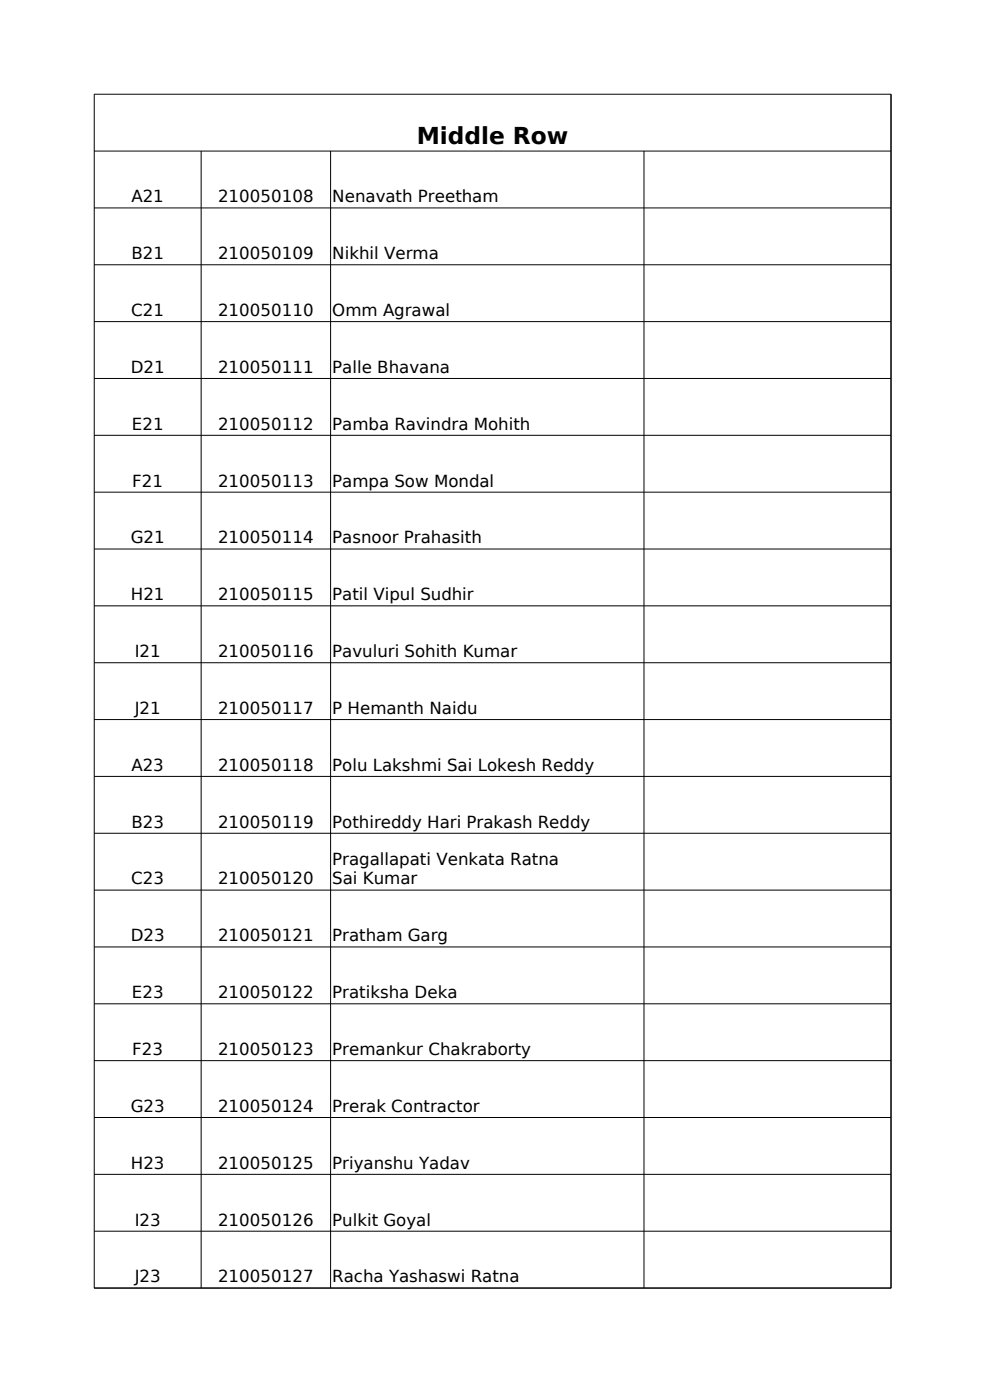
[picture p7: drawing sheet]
<svg xmlns="http://www.w3.org/2000/svg" width="210mm" height="297mm" viewBox="0 0 210 297" stroke-linecap="round" stroke-linejoin="round" font-family="sans-serif">
<defs><g id="words">
<text font-size="4.9" x="88.4" y="30.6">Middle Row</text>
<g font-size="3.5">
<text x="27.9" y="42.9">A21</text>
<text x="46.2" y="42.9">210050108</text>
<text x="70.5" y="42.9">Nenavath Preetham</text>
<text x="27.9" y="55">B21</text>
<text x="46.2" y="55">210050109</text>
<text x="70.5" y="55">Nikhil Verma</text>
<text x="27.8" y="67">C21</text>
<text x="46.2" y="67">210050110</text>
<text x="70.5" y="67">Omm Agrawal</text>
<text x="27.7" y="79.1">D21</text>
<text x="46.2" y="79.1">210050111</text>
<text x="70.5" y="79.1">Palle Bhavana</text>
<text x="28" y="91.2">E21</text>
<text x="46.2" y="91.2">210050112</text>
<text x="70.5" y="91.2">Pamba Ravindra Mohith</text>
<text x="28.1" y="103.2">F21</text>
<text x="46.2" y="103.2">210050113</text>
<text x="70.5" y="103.2">Pampa Sow Mondal</text>
<text x="27.7" y="115.3">G21</text>
<text x="46.2" y="115.3">210050114</text>
<text x="70.5" y="115.3">Pasnoor Prahasith</text>
<text x="27.8" y="127.4">H21</text>
<text x="46.2" y="127.4">210050115</text>
<text x="70.5" y="127.4">Patil Vipul Sudhir</text>
<text x="28.6" y="139.4">I21</text>
<text x="46.2" y="139.4">210050116</text>
<text x="70.5" y="139.4">Pavuluri Sohith Kumar</text>
<text x="28.6" y="151.5">J21</text>
<text x="46.2" y="151.5">210050117</text>
<text x="70.5" y="151.5">P Hemanth Naidu</text>
<text x="27.9" y="163.5">A23</text>
<text x="46.2" y="163.5">210050118</text>
<text x="70.5" y="163.5">Polu Lakshmi Sai Lokesh Reddy</text>
<text x="27.9" y="175.6">B23</text>
<text x="46.2" y="175.6">210050119</text>
<text x="70.5" y="175.6">Pothireddy Hari Prakash Reddy</text>
<text x="70.5" y="183.5">Pragallapati Venkata Ratna</text>
<text x="27.8" y="187.6">C23</text>
<text x="46.2" y="187.6">210050120</text>
<text x="70.5" y="187.6">Sai Kumar</text>
<text x="27.7" y="199.7">D23</text>
<text x="46.2" y="199.7">210050121</text>
<text x="70.5" y="199.7">Pratham Garg</text>
<text x="28" y="211.8">E23</text>
<text x="46.2" y="211.8">210050122</text>
<text x="70.5" y="211.8">Pratiksha Deka</text>
<text x="28.1" y="223.8">F23</text>
<text x="46.2" y="223.8">210050123</text>
<text x="70.5" y="223.8">Premankur Chakraborty</text>
<text x="27.7" y="235.9">G23</text>
<text x="46.2" y="235.9">210050124</text>
<text x="70.5" y="235.9">Prerak Contractor</text>
<text x="27.8" y="247.9">H23</text>
<text x="46.2" y="247.9">210050125</text>
<text x="70.5" y="247.9">Priyanshu Yadav</text>
<text x="28.6" y="260">I23</text>
<text x="46.2" y="260">210050126</text>
<text x="70.5" y="260">Pulkit Goyal</text>
<text x="28.6" y="272.1">J23</text>
<text x="46.2" y="272.1">210050127</text>
<text x="70.5" y="272.1">Racha Yashaswi Ratna</text>
</g>
</g></defs>
<g fill="none" stroke="#000" stroke-width=".21">
<path d="M20 32.1h169M42.7 32v241.3M70.1 32v241.3M136.6 32v241.3M20 44.1h169M20 56.2h169M20 68.2h169M20 80.3h169M20 92.4h169M20 104.4h169M20 116.5h169M20 128.5h169"/>
<path d="M20 140.6h169M20 152.7h169M20 164.7h169M20 176.8h169M20 188.8h169M20 200.9h169M20 213h169M20 225h169M20 237.1h169M20 249.1h169M20 261.2h169M20 273.3h169"/>
<path d="M20 273.3v-253.3h169v253.3"/>
</g>
<use href="#words"/>
</svg>
